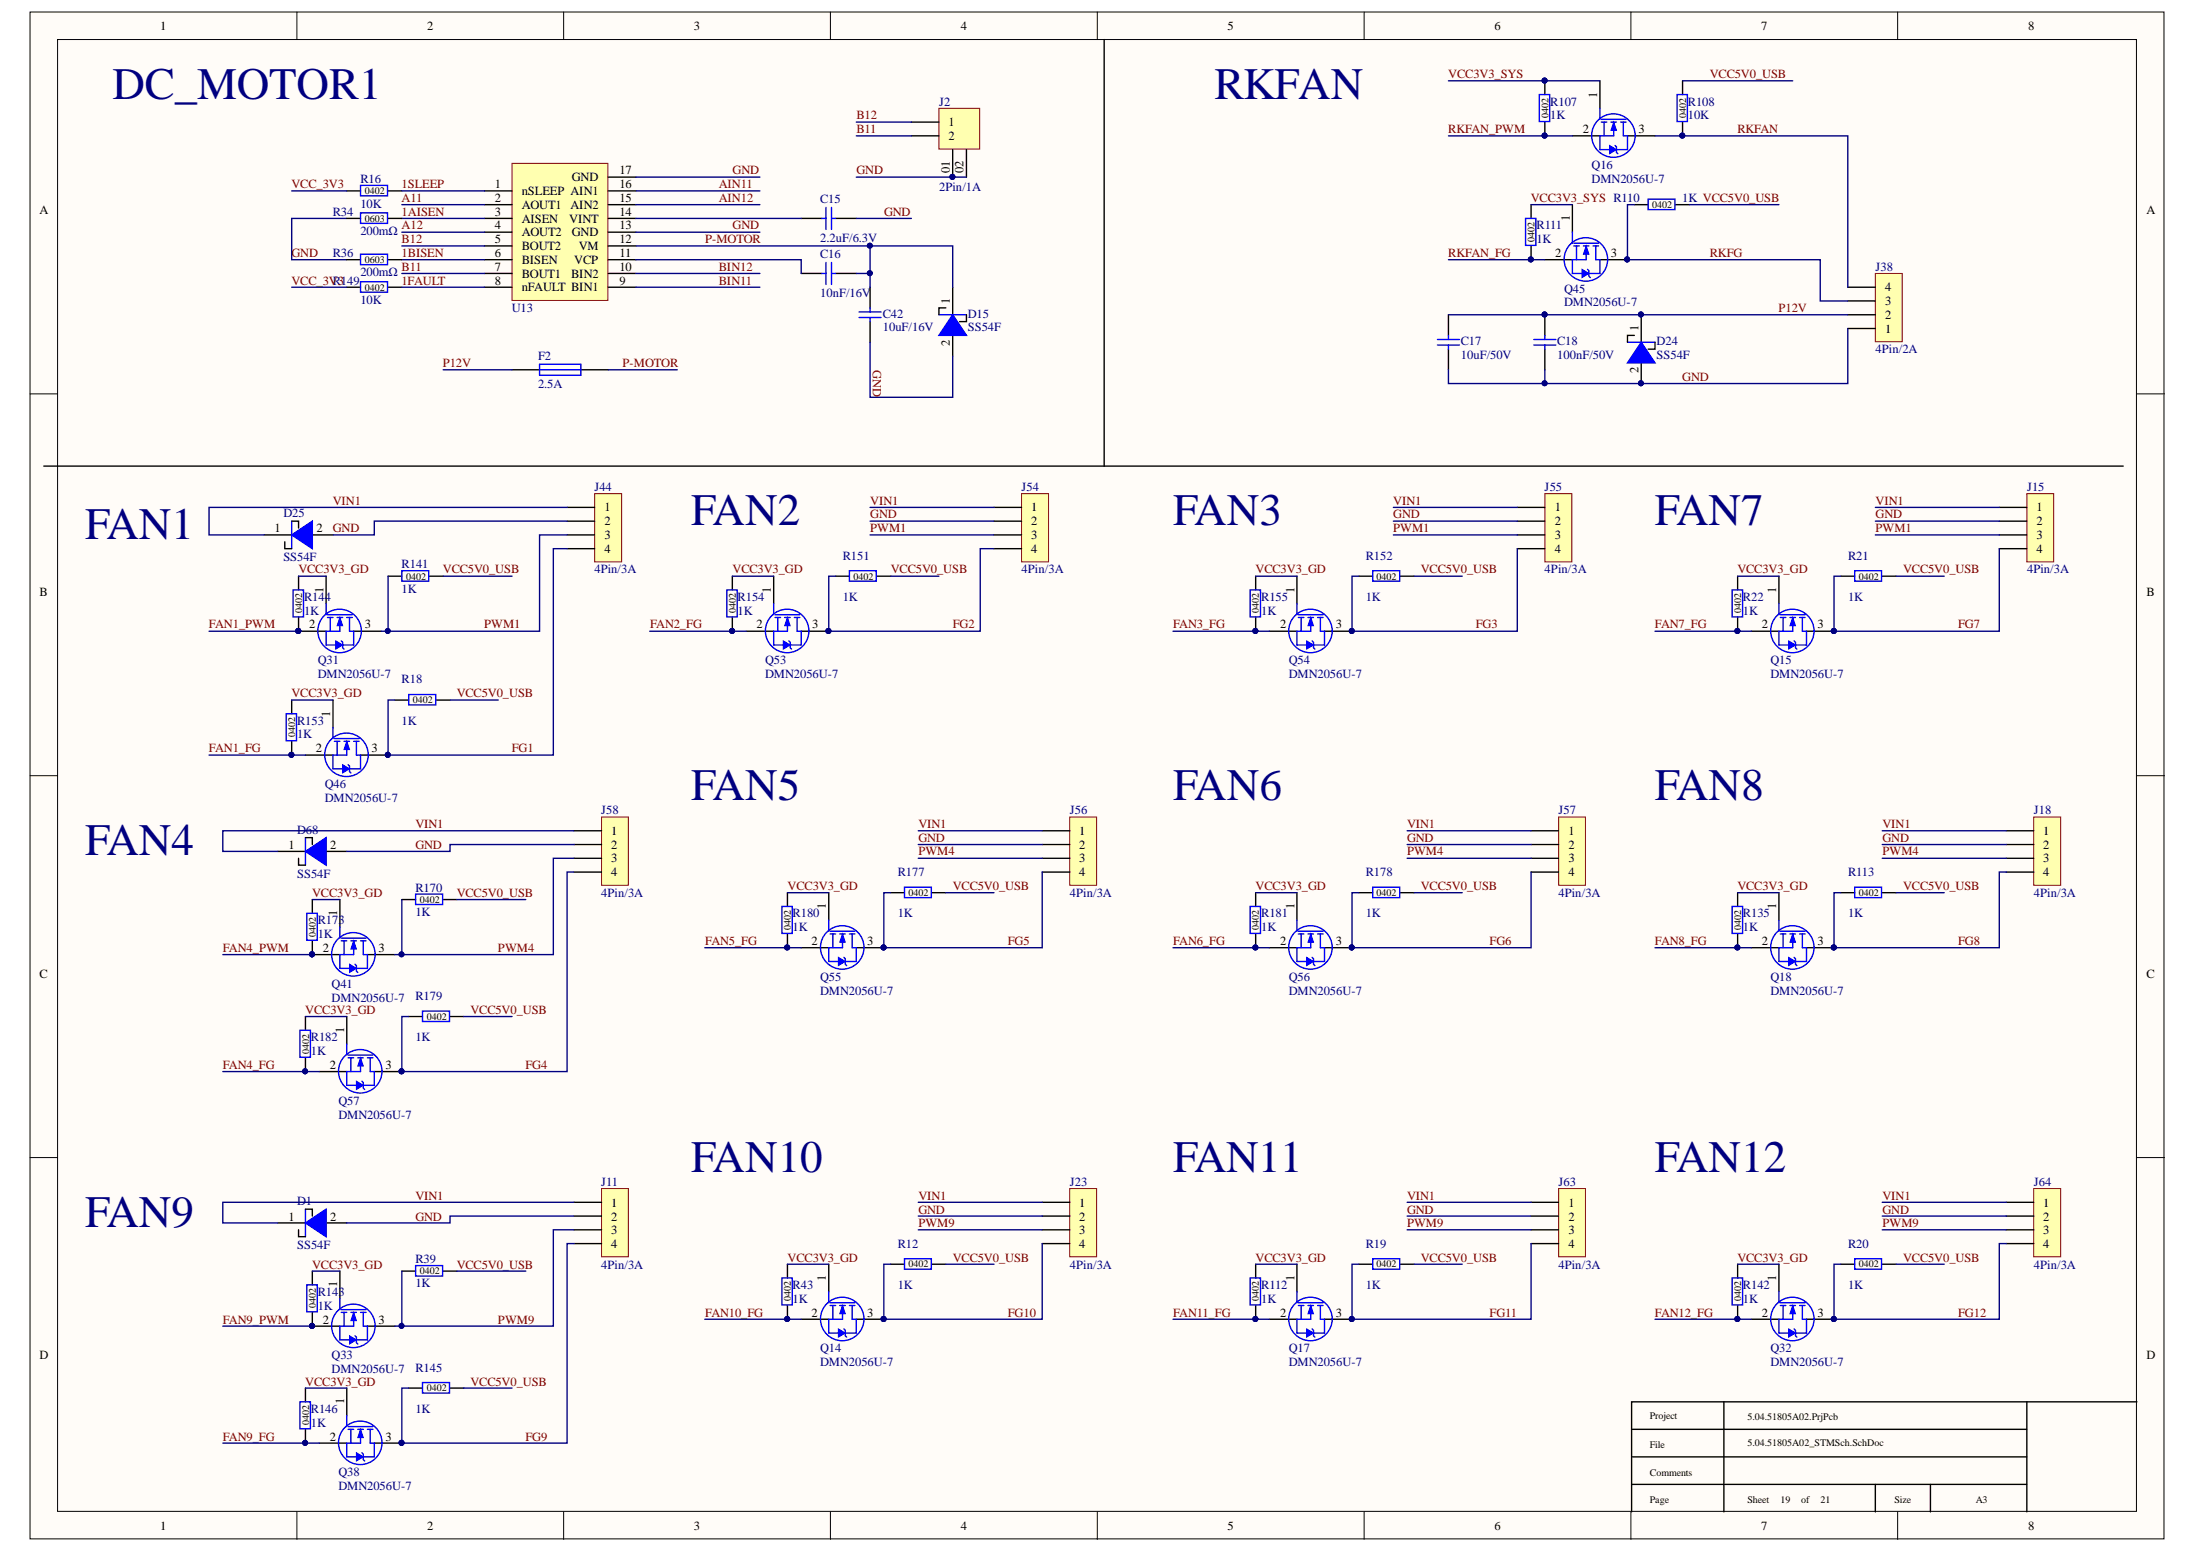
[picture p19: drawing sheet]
<svg xmlns="http://www.w3.org/2000/svg" width="297mm" height="210mm" viewBox="0 0 297 210" stroke-linecap="round" stroke-linejoin="round" font-family="sans-serif">
<defs><g id="words">
<g font-size="6.1" fill="#000080">
<text x="15.2" y="13.4">DC_MOTOR1</text>
<text x="164.2" y="13.4">RKFAN</text>
<text x="93.5" y="71">FAN2</text>
<text x="158.6" y="71">FAN3</text>
<text x="223.7" y="71">FAN7</text>
<text x="11.5" y="72.9">FAN1</text>
<text x="93.5" y="108.2">FAN5</text>
<text x="158.6" y="108.2">FAN6</text>
<text x="223.7" y="108.2">FAN8</text>
<text x="11.5" y="115.6">FAN4</text>
<text x="93.5" y="158.4">FAN10</text>
<text x="158.6" y="158.4">FAN11</text>
<text x="223.7" y="158.4">FAN12</text>
<text x="11.5" y="165.8">FAN9</text>
</g>
<g font-size="1.7">
<text x="21.7" y="4.1">1</text>
<text x="57.8" y="4.1">2</text>
<text x="93.8" y="4.1">3</text>
<text x="129.9" y="4.1">4</text>
<text x="166" y="4.1">5</text>
<text x="202.1" y="4.1">6</text>
<text x="238.1" y="4.1">7</text>
<text x="274.2" y="4.1">8</text>
<text x="128.2" y="17.1">1</text>
<text x="215.9" y="13.2" transform="rotate(-90 215.9 13.2)">1</text>
<text x="83.7" y="23.6">17</text>
<text x="128.2" y="18.9">2</text>
<text x="128.4" y="23.4" transform="rotate(-90 128.4 23.4)">01</text>
<text x="130.3" y="23.4" transform="rotate(-90 130.3 23.4)">02</text>
<text x="214" y="18">2</text>
<text x="221.5" y="18">3</text>
<text x="5.3" y="28.9">A</text>
<text x="66.9" y="27.3">2</text>
<text x="66.9" y="25.4">1</text>
<text x="66.9" y="29.2">3</text>
<text x="70.5" y="28.2">AOUT1 AIN2</text>
<text x="70.5" y="26.4">nSLEEP AIN1</text>
<text x="77.3" y="24.5">GND</text>
<text x="83.7" y="25.4">16</text>
<text x="83.7" y="27.3">15</text>
<text x="83.7" y="29.2">14</text>
<text x="212.2" y="29.9" transform="rotate(-90 212.2 29.9)">1</text>
<text x="290.2" y="28.9">A</text>
<text x="66.9" y="31">4</text>
<text x="66.9" y="34.7">6</text>
<text x="66.9" y="32.9">5</text>
<text x="70.5" y="31.9">AOUT2</text>
<text x="70.5" y="35.7">BISEN</text>
<text x="70.5" y="30.1">AISEN</text>
<text x="70.5" y="33.8">BOUT2</text>
<text x="77" y="30.1">VINT</text>
<text x="77.3" y="31.9">GND</text>
<text x="77.6" y="35.7">VCP</text>
<text x="78.2" y="33.8">VM</text>
<text x="83.7" y="32.9">12</text>
<text x="83.7" y="34.7">11</text>
<text x="83.7" y="31">13</text>
<text x="210.3" y="34.7">2</text>
<text x="217.8" y="34.7">3</text>
<text x="66.9" y="36.6">7</text>
<text x="66.9" y="38.5">8</text>
<text x="70.5" y="37.5">BOUT1</text>
<text x="70.5" y="39.4">nFAULT BIN1</text>
<text x="77.2" y="37.5">BIN2</text>
<text x="83.7" y="36.6">10</text>
<text x="83.7" y="38.5">9</text>
<text x="128.4" y="41.1" transform="rotate(-90 128.4 41.1)">1</text>
<text x="254.9" y="41.2">3</text>
<text x="254.9" y="39.4">4</text>
<text x="128.4" y="46.7" transform="rotate(-90 128.4 46.7)">2</text>
<text x="221.5" y="44.8" transform="rotate(-90 221.5 44.8)">1</text>
<text x="254.9" y="45">1</text>
<text x="254.9" y="43.1">2</text>
<text x="221.5" y="50.5" transform="rotate(-90 221.5 50.5)">2</text>
<text x="37.1" y="71.9">1</text>
<text x="42.8" y="71.9">2</text>
<text x="81.7" y="69.1">1</text>
<text x="81.7" y="71">2</text>
<text x="139.4" y="69.1">1</text>
<text x="139.4" y="71">2</text>
<text x="210.2" y="69.1">1</text>
<text x="210.2" y="71">2</text>
<text x="275.3" y="69.1">1</text>
<text x="275.3" y="71">2</text>
<text x="81.7" y="72.9">3</text>
<text x="81.7" y="74.7">4</text>
<text x="139.4" y="72.9">3</text>
<text x="139.4" y="74.7">4</text>
<text x="210.2" y="72.9">3</text>
<text x="210.2" y="74.7">4</text>
<text x="275.3" y="72.9">3</text>
<text x="275.3" y="74.7">4</text>
<text x="5.3" y="80.5">B</text>
<text x="43.7" y="80.1" transform="rotate(-90 43.7 80.1)">1</text>
<text x="104.2" y="80.1" transform="rotate(-90 104.2 80.1)">1</text>
<text x="175" y="80.1" transform="rotate(-90 175 80.1)">1</text>
<text x="240.1" y="80.1" transform="rotate(-90 240.1 80.1)">1</text>
<text x="290.2" y="80.5">B</text>
<text x="41.8" y="84.9">2</text>
<text x="49.3" y="84.9">3</text>
<text x="102.3" y="84.9">2</text>
<text x="109.8" y="84.9">3</text>
<text x="173.1" y="84.9">2</text>
<text x="180.6" y="84.9">3</text>
<text x="238.2" y="84.9">2</text>
<text x="245.7" y="84.9">3</text>
<text x="42.7" y="101.7">2</text>
<text x="44.7" y="96.9" transform="rotate(-90 44.7 96.9)">1</text>
<text x="50.2" y="101.7">3</text>
<text x="82.6" y="112.8">1</text>
<text x="145.9" y="112.8">1</text>
<text x="212.1" y="112.8">1</text>
<text x="276.3" y="112.8">1</text>
<text x="39" y="114.7">1</text>
<text x="44.7" y="114.7">2</text>
<text x="82.6" y="114.7">2</text>
<text x="82.6" y="116.5">3</text>
<text x="82.6" y="118.4">4</text>
<text x="145.9" y="114.7">2</text>
<text x="145.9" y="116.5">3</text>
<text x="145.9" y="118.4">4</text>
<text x="212.1" y="114.7">2</text>
<text x="212.1" y="116.5">3</text>
<text x="212.1" y="118.4">4</text>
<text x="276.3" y="114.7">2</text>
<text x="276.3" y="116.5">3</text>
<text x="276.3" y="118.4">4</text>
<text x="45.6" y="123.8" transform="rotate(-90 45.6 123.8)">1</text>
<text x="111.7" y="122.9" transform="rotate(-90 111.7 122.9)">1</text>
<text x="175" y="122.9" transform="rotate(-90 175 122.9)">1</text>
<text x="240.1" y="122.9" transform="rotate(-90 240.1 122.9)">1</text>
<text x="43.6" y="128.6">2</text>
<text x="51.2" y="128.6">3</text>
<text x="109.7" y="127.7">2</text>
<text x="117.2" y="127.7">3</text>
<text x="173.1" y="127.7">2</text>
<text x="180.6" y="127.7">3</text>
<text x="238.2" y="127.7">2</text>
<text x="245.7" y="127.7">3</text>
<text x="5.3" y="132.2">C</text>
<text x="290.2" y="132.2">C</text>
<text x="46.5" y="139.6" transform="rotate(-90 46.5 139.6)">1</text>
<text x="44.6" y="144.4">2</text>
<text x="52.1" y="144.4">3</text>
<text x="39" y="165">1</text>
<text x="44.7" y="165">2</text>
<text x="82.6" y="163.1">1</text>
<text x="82.6" y="165">2</text>
<text x="82.6" y="166.8">3</text>
<text x="145.9" y="163.1">1</text>
<text x="145.9" y="165">2</text>
<text x="145.9" y="166.8">3</text>
<text x="212.1" y="163.1">1</text>
<text x="212.1" y="165">2</text>
<text x="212.1" y="166.8">3</text>
<text x="276.3" y="163.1">1</text>
<text x="276.3" y="165">2</text>
<text x="276.3" y="166.8">3</text>
<text x="82.6" y="168.7">4</text>
<text x="111.7" y="173.1" transform="rotate(-90 111.7 173.1)">1</text>
<text x="145.9" y="168.7">4</text>
<text x="175" y="173.1" transform="rotate(-90 175 173.1)">1</text>
<text x="212.1" y="168.7">4</text>
<text x="240.1" y="173.1" transform="rotate(-90 240.1 173.1)">1</text>
<text x="276.3" y="168.7">4</text>
<text x="43.6" y="178.9">2</text>
<text x="45.6" y="174" transform="rotate(-90 45.6 174)">1</text>
<text x="51.2" y="178.9">3</text>
<text x="109.7" y="178">2</text>
<text x="117.2" y="178">3</text>
<text x="173.1" y="178">2</text>
<text x="180.6" y="178">3</text>
<text x="238.2" y="178">2</text>
<text x="245.7" y="178">3</text>
<text x="5.3" y="183.7">D</text>
<text x="290.2" y="183.7">D</text>
<text x="46.5" y="189.8" transform="rotate(-90 46.5 189.8)">1</text>
<text x="44.6" y="194.7">2</text>
<text x="52.1" y="194.7">3</text>
<text x="21.7" y="206.8">1</text>
<text x="57.8" y="206.8">2</text>
<text x="93.8" y="206.8">3</text>
<text x="129.9" y="206.8">4</text>
<text x="166" y="206.8">5</text>
<text x="202.1" y="206.8">6</text>
<text x="238.1" y="206.8">7</text>
<text x="274.2" y="206.8">8</text>
</g>
<g font-size="1.7" fill="#800000">
<text x="195.8" y="10.6">VCC3V3_SYS</text>
<text x="231.2" y="10.6">VCC5V0_USB</text>
<text x="115.8" y="16.1">B12</text>
<text x="99" y="23.6">GND</text>
<text x="115.8" y="23.6">GND</text>
<text x="115.8" y="18">B11</text>
<text x="195.8" y="18">RKFAN_PWM</text>
<text x="234.9" y="18">RKFAN</text>
<text x="39.4" y="25.4">VCC_3V3</text>
<text x="54.3" y="27.3">A11</text>
<text x="54.3" y="29.2">1AISEN</text>
<text x="54.3" y="25.4">1SLEEP</text>
<text x="97.2" y="25.4">AIN11</text>
<text x="97.2" y="27.3">AIN12</text>
<text x="119.5" y="29.2">GND</text>
<text x="207" y="27.3">VCC3V3_SYS R110</text>
<text x="39.4" y="34.7">GND</text>
<text x="54.3" y="31">A12</text>
<text x="54.3" y="32.9">B12</text>
<text x="54.3" y="34.7">1BISEN</text>
<text x="95.3" y="32.9">P-MOTOR</text>
<text x="99" y="31">GND</text>
<text x="195.8" y="34.7">RKFAN_FG</text>
<text x="231.2" y="34.7">RKFG</text>
<text x="39.4" y="38.5">VCC_3VR3149</text>
<text x="54.3" y="36.6">B11</text>
<text x="54.3" y="38.5">1FAULT</text>
<text x="97.2" y="38.5">BIN11</text>
<text x="97.2" y="36.6">BIN12</text>
<text x="240.5" y="42.2">P12V</text>
<text x="59.9" y="49.6">P12V</text>
<text x="84.2" y="49.6">P-MOTOR</text>
<text x="118" y="49.9" transform="rotate(90 118 49.9)">GND</text>
<text x="227.5" y="51.5">GND</text>
<text x="45" y="71.9">GND</text>
<text x="45" y="68.2">VIN1</text>
<text x="117.7" y="68.2">VIN1</text>
<text x="117.7" y="70.1">GND</text>
<text x="117.7" y="71.9">PWM1</text>
<text x="188.4" y="68.2">VIN1</text>
<text x="188.4" y="70.1">GND</text>
<text x="188.4" y="71.9">PWM1</text>
<text x="253.6" y="68.2">VIN1</text>
<text x="253.6" y="70.1">GND</text>
<text x="253.6" y="71.9">PWM1</text>
<text x="40.3" y="77.5">VCC3V3_GD</text>
<text x="59.9" y="77.5">VCC5V0_USB</text>
<text x="99" y="77.5">VCC3V3_GD</text>
<text x="120.5" y="77.5">VCC5V0_USB</text>
<text x="169.8" y="77.5">VCC3V3_GD</text>
<text x="192.1" y="77.5">VCC5V0_USB</text>
<text x="234.9" y="77.5">VCC3V3_GD</text>
<text x="257.3" y="77.5">VCC5V0_USB</text>
<text x="28.3" y="84.9">FAN1_PWM</text>
<text x="65.5" y="84.9">PWM1</text>
<text x="87.9" y="84.9">FAN2_FG</text>
<text x="128.8" y="84.9">FG2</text>
<text x="158.6" y="84.9">FAN3_FG</text>
<text x="199.5" y="84.9">FG3</text>
<text x="223.7" y="84.9">FAN7_FG</text>
<text x="264.8" y="84.9">FG7</text>
<text x="39.4" y="94.2">VCC3V3_GD</text>
<text x="61.7" y="94.2">VCC5V0_USB</text>
<text x="28.3" y="101.7">FAN1_FG</text>
<text x="69.2" y="101.7">FG1</text>
<text x="56.2" y="111.9">VIN1</text>
<text x="124.2" y="111.9">VIN1</text>
<text x="124.2" y="113.8">GND</text>
<text x="190.2" y="111.9">VIN1</text>
<text x="190.2" y="113.8">GND</text>
<text x="254.5" y="111.9">VIN1</text>
<text x="254.5" y="113.8">GND</text>
<text x="56.2" y="114.7">GND</text>
<text x="124.2" y="115.6">PWM4</text>
<text x="190.2" y="115.6">PWM4</text>
<text x="254.5" y="115.6">PWM4</text>
<text x="42.2" y="121.2">VCC3V3_GD</text>
<text x="61.7" y="121.2">VCC5V0_USB</text>
<text x="106.5" y="120.3">VCC3V3_GD</text>
<text x="128.8" y="120.3">VCC5V0_USB</text>
<text x="169.8" y="120.3">VCC3V3_GD</text>
<text x="192.1" y="120.3">VCC5V0_USB</text>
<text x="234.9" y="120.3">VCC3V3_GD</text>
<text x="257.3" y="120.3">VCC5V0_USB</text>
<text x="30.1" y="128.6">FAN4_PWM</text>
<text x="67.3" y="128.6">PWM4</text>
<text x="95.3" y="127.7">FAN5_FG</text>
<text x="136.3" y="127.7">FG5</text>
<text x="158.6" y="127.7">FAN6_FG</text>
<text x="201.4" y="127.7">FG6</text>
<text x="223.7" y="127.7">FAN8_FG</text>
<text x="264.8" y="127.7">FG8</text>
<text x="41.3" y="137">VCC3V3_GD</text>
<text x="63.6" y="137">VCC5V0_USB</text>
<text x="30.1" y="144.4">FAN4_FG</text>
<text x="71.1" y="144.4">FG4</text>
<text x="56.2" y="162.2">VIN1</text>
<text x="56.2" y="165">GND</text>
<text x="124.2" y="162.2">VIN1</text>
<text x="124.2" y="164">GND</text>
<text x="124.2" y="165.9">PWM9</text>
<text x="190.2" y="162.2">VIN1</text>
<text x="190.2" y="164">GND</text>
<text x="190.2" y="165.9">PWM9</text>
<text x="254.5" y="162.2">VIN1</text>
<text x="254.5" y="164">GND</text>
<text x="254.5" y="165.9">PWM9</text>
<text x="42.2" y="171.5">VCC3V3_GD</text>
<text x="61.7" y="171.5">VCC5V0_USB</text>
<text x="106.5" y="170.5">VCC3V3_GD</text>
<text x="128.8" y="170.5">VCC5V0_USB</text>
<text x="169.8" y="170.5">VCC3V3_GD</text>
<text x="192.1" y="170.5">VCC5V0_USB</text>
<text x="234.9" y="170.5">VCC3V3_GD</text>
<text x="257.3" y="170.5">VCC5V0_USB</text>
<text x="30.1" y="178.9">FAN9_PWM</text>
<text x="67.3" y="178.9">PWM9</text>
<text x="95.3" y="178">FAN10_FG</text>
<text x="136.3" y="178">FG10</text>
<text x="158.6" y="178">FAN11_FG</text>
<text x="201.4" y="178">FG11</text>
<text x="223.7" y="178">FAN12_FG</text>
<text x="264.8" y="178">FG12</text>
<text x="41.3" y="187.3">VCC3V3_GD</text>
<text x="63.6" y="187.3">VCC5V0_USB</text>
<text x="30.1" y="194.7">FAN9_FG</text>
<text x="71.1" y="194.7">FG9</text>
</g>
<g font-size="1.7" fill="#000080">
<text x="127" y="14.3">J2</text>
<text x="209.6" y="14.3">R107</text>
<text x="209.6" y="16.1">1K</text>
<text x="228.2" y="14.3">R108</text>
<text x="228.2" y="16.1">10K</text>
<text x="215.2" y="22.8">Q16</text>
<text x="45" y="29.2">R34</text>
<text x="48.7" y="24.7">R16</text>
<text x="48.7" y="28.1">10K</text>
<text x="110.9" y="27.5">C15</text>
<text x="127" y="25.8">2Pin/1A</text>
<text x="215.2" y="24.7">DMN2056U-7</text>
<text x="227.5" y="27.3">1K VCC5V0_USB</text>
<text x="45" y="34.7">R36</text>
<text x="48.7" y="31.8">200mΩ</text>
<text x="110.9" y="32.7">2.2uF/6.3V</text>
<text x="110.9" y="34.9">C16</text>
<text x="207.7" y="31">R111</text>
<text x="207.7" y="32.9">1K</text>
<text x="48.7" y="41.1">10K</text>
<text x="48.7" y="37.4">200mΩ</text>
<text x="110.9" y="40.1">10nF/16V</text>
<text x="211.5" y="39.6">Q45</text>
<text x="211.5" y="41.4">DMN2056U-7</text>
<text x="253.6" y="36.6">J38</text>
<text x="69.2" y="42.2">U13</text>
<text x="119.4" y="42.9">C42</text>
<text x="119.4" y="44.8">10uF/16V</text>
<text x="130.9" y="42.9">D15</text>
<text x="130.9" y="44.8">SS54F</text>
<text x="197.5" y="46.7">C17</text>
<text x="210.5" y="46.7">C18</text>
<text x="224" y="46.7">D24</text>
<text x="253.6" y="47.8">4Pin/2A</text>
<text x="72.7" y="48.7">F2</text>
<text x="72.7" y="52.4">2.5A</text>
<text x="197.5" y="48.5">10uF/50V</text>
<text x="210.5" y="48.5">100nF/50V</text>
<text x="224" y="48.5">SS54F</text>
<text x="38.3" y="69.9">D25</text>
<text x="80.4" y="66.3">J44</text>
<text x="138.1" y="66.3">J54</text>
<text x="208.8" y="66.3">J55</text>
<text x="274.1" y="66.3">J15</text>
<text x="38.3" y="75.8">SS54F</text>
<text x="54.3" y="76.7">R141</text>
<text x="80.4" y="77.5">4Pin/3A</text>
<text x="113.9" y="75.6">R151</text>
<text x="138.1" y="77.5">4Pin/3A</text>
<text x="184.7" y="75.6">R152</text>
<text x="208.8" y="77.5">4Pin/3A</text>
<text x="249.9" y="75.6">R21</text>
<text x="274.1" y="77.5">4Pin/3A</text>
<text x="41.1" y="81.2">R144</text>
<text x="41.1" y="83.1">1K</text>
<text x="54.3" y="80.1">1K</text>
<text x="99.7" y="81.2">R154</text>
<text x="99.7" y="83.1">1K</text>
<text x="113.9" y="81.2">1K</text>
<text x="170.5" y="81.2">R155</text>
<text x="170.5" y="83.1">1K</text>
<text x="184.7" y="81.2">1K</text>
<text x="235.7" y="81.2">R22</text>
<text x="235.7" y="83.1">1K</text>
<text x="249.9" y="81.2">1K</text>
<text x="43" y="89.8">Q31</text>
<text x="103.4" y="89.8">Q53</text>
<text x="174.2" y="89.8">Q54</text>
<text x="239.4" y="89.8">Q15</text>
<text x="43" y="91.6">DMN2056U-7</text>
<text x="54.3" y="92.4">R18</text>
<text x="103.4" y="91.6">DMN2056U-7</text>
<text x="174.2" y="91.6">DMN2056U-7</text>
<text x="239.4" y="91.6">DMN2056U-7</text>
<text x="40.2" y="98">R153</text>
<text x="40.2" y="99.8">1K</text>
<text x="54.3" y="98">1K</text>
<text x="43.9" y="106.6">Q46</text>
<text x="40.2" y="112.7">D68</text>
<text x="43.9" y="108.4">DMN2056U-7</text>
<text x="81.3" y="110">J58</text>
<text x="144.6" y="110">J56</text>
<text x="210.7" y="110">J57</text>
<text x="275" y="110">J18</text>
<text x="40.2" y="118.7">SS54F</text>
<text x="121.4" y="118.4">R177</text>
<text x="184.7" y="118.4">R178</text>
<text x="249.9" y="118.4">R113</text>
<text x="43" y="124.9">R173</text>
<text x="56.2" y="120.5">R170</text>
<text x="56.2" y="123.8">1K</text>
<text x="81.3" y="121.2">4Pin/3A</text>
<text x="107.2" y="124">R180</text>
<text x="107.2" y="125.8">1K</text>
<text x="121.4" y="124">1K</text>
<text x="144.6" y="121.2">4Pin/3A</text>
<text x="170.5" y="124">R181</text>
<text x="170.5" y="125.8">1K</text>
<text x="184.7" y="124">1K</text>
<text x="210.7" y="121.2">4Pin/3A</text>
<text x="235.7" y="124">R135</text>
<text x="235.7" y="125.8">1K</text>
<text x="249.9" y="124">1K</text>
<text x="275" y="121.2">4Pin/3A</text>
<text x="43" y="126.8">1K</text>
<text x="44.8" y="133.5">Q41</text>
<text x="44.8" y="135.4">DMN2056U-7</text>
<text x="56.2" y="135.1">R179</text>
<text x="110.9" y="132.6">Q55</text>
<text x="110.9" y="134.5">DMN2056U-7</text>
<text x="174.2" y="132.6">Q56</text>
<text x="174.2" y="134.5">DMN2056U-7</text>
<text x="239.4" y="132.6">Q18</text>
<text x="239.4" y="134.5">DMN2056U-7</text>
<text x="42" y="140.7">R182</text>
<text x="42" y="142.6">1K</text>
<text x="56.2" y="140.7">1K</text>
<text x="45.8" y="149.3">Q57</text>
<text x="45.8" y="151.2">DMN2056U-7</text>
<text x="81.3" y="160.3">J11</text>
<text x="144.6" y="160.3">J23</text>
<text x="210.7" y="160.3">J63</text>
<text x="275" y="160.3">J64</text>
<text x="40.2" y="162.9">D1</text>
<text x="40.2" y="168.9">SS54F</text>
<text x="56.2" y="170.7">R39</text>
<text x="81.3" y="171.5">4Pin/3A</text>
<text x="121.4" y="168.7">R12</text>
<text x="144.6" y="171.5">4Pin/3A</text>
<text x="184.7" y="168.7">R19</text>
<text x="210.7" y="171.5">4Pin/3A</text>
<text x="249.9" y="168.7">R20</text>
<text x="275" y="171.5">4Pin/3A</text>
<text x="43" y="175.2">R143</text>
<text x="43" y="177.1">1K</text>
<text x="56.2" y="174">1K</text>
<text x="107.2" y="174.3">R43</text>
<text x="107.2" y="176.1">1K</text>
<text x="121.4" y="174.3">1K</text>
<text x="170.5" y="174.3">R112</text>
<text x="170.5" y="176.1">1K</text>
<text x="184.7" y="174.3">1K</text>
<text x="235.7" y="174.3">R142</text>
<text x="235.7" y="176.1">1K</text>
<text x="249.9" y="174.3">1K</text>
<text x="44.8" y="183.7">Q33</text>
<text x="44.8" y="185.6">DMN2056U-7</text>
<text x="56.2" y="185.4">R145</text>
<text x="110.9" y="182.8">Q14</text>
<text x="110.9" y="184.7">DMN2056U-7</text>
<text x="174.2" y="182.8">Q17</text>
<text x="174.2" y="184.7">DMN2056U-7</text>
<text x="239.4" y="182.8">Q32</text>
<text x="239.4" y="184.7">DMN2056U-7</text>
<text x="42" y="191">R146</text>
<text x="56.2" y="191">1K</text>
<text x="42" y="192.9">1K</text>
<text x="45.8" y="199.5">Q38</text>
<text x="45.8" y="201.4">DMN2056U-7</text>
</g>
<g font-size="1.4">
<text x="209.3" y="16" transform="rotate(-90 209.3 16)">0402</text>
<text x="228" y="16" transform="rotate(-90 228 16)">0402</text>
<text x="49.3" y="26.3">0402</text>
<text x="223.4" y="28.1">0402</text>
<text x="49.3" y="30">0603</text>
<text x="49.3" y="35.6">0603</text>
<text x="207.5" y="32.7" transform="rotate(-90 207.5 32.7)">0402</text>
<text x="49.3" y="39.3">0402</text>
<text x="40.9" y="82.9" transform="rotate(-90 40.9 82.9)">0402</text>
<text x="54.9" y="78.3">0402</text>
<text x="99.5" y="82.9" transform="rotate(-90 99.5 82.9)">0402</text>
<text x="115.4" y="78.3">0402</text>
<text x="170.2" y="82.9" transform="rotate(-90 170.2 82.9)">0402</text>
<text x="186.1" y="78.3">0402</text>
<text x="235.4" y="82.9" transform="rotate(-90 235.4 82.9)">0402</text>
<text x="251.3" y="78.3">0402</text>
<text x="55.8" y="95.1">0402</text>
<text x="39.9" y="99.6" transform="rotate(-90 39.9 99.6)">0402</text>
<text x="56.8" y="122">0402</text>
<text x="106.9" y="125.7" transform="rotate(-90 106.9 125.7)">0402</text>
<text x="122.8" y="121.1">0402</text>
<text x="170.2" y="125.7" transform="rotate(-90 170.2 125.7)">0402</text>
<text x="186.1" y="121.1">0402</text>
<text x="235.4" y="125.7" transform="rotate(-90 235.4 125.7)">0402</text>
<text x="251.3" y="121.1">0402</text>
<text x="42.7" y="126.6" transform="rotate(-90 42.7 126.6)">0402</text>
<text x="57.7" y="137.8">0402</text>
<text x="41.8" y="142.4" transform="rotate(-90 41.8 142.4)">0402</text>
<text x="56.8" y="172.2">0402</text>
<text x="122.8" y="171.3">0402</text>
<text x="186.1" y="171.3">0402</text>
<text x="251.3" y="171.3">0402</text>
<text x="42.7" y="176.8" transform="rotate(-90 42.7 176.8)">0402</text>
<text x="106.9" y="175.9" transform="rotate(-90 106.9 175.9)">0402</text>
<text x="170.2" y="175.9" transform="rotate(-90 170.2 175.9)">0402</text>
<text x="235.4" y="175.9" transform="rotate(-90 235.4 175.9)">0402</text>
<text x="57.7" y="188">0402</text>
<text x="223.1" y="191.8">Project</text>
<text x="236.2" y="191.9">5.04.51805A02.PrjPcb</text>
<text x="41.8" y="192.6" transform="rotate(-90 41.8 192.6)">0402</text>
<text x="223.1" y="195.7">File</text>
<text x="236.2" y="195.5">5.04.51805A02_STMSch.SchDoc</text>
<text x="223.1" y="203.2">Page</text>
<text x="223.1" y="199.4">Comments</text>
<text x="236.2" y="203.2">Sheet</text>
<text x="240.7" y="203.2">19</text>
<text x="243.5" y="203.2">of</text>
<text x="246.1" y="203.2">21</text>
<text x="256.1" y="203.2">Size</text>
<text x="267.1" y="203.2">A3</text>
</g>
</g></defs>
<g fill="#fffcf8" stroke="#000" stroke-width=".14">
<path d="M4.1 1.6h288.5v206.4h-288.5z"/>
<path d="M7.8 5.3h281.1v199h-281.1z"/>
</g>
<g fill="none" stroke="#000" stroke-width=".14">
<path d="M40.1 1.6v3.7M76.2 1.6v3.7M112.3 1.6v3.7M148.4 1.6v3.7M184.4 1.6v3.7M220.5 1.6v3.7M256.6 1.6v3.7M4.1 53.2h3.7M288.9 53.2h3.8M4.1 104.8h3.7M288.9 104.8h3.8M4.1 156.5h3.7"/>
<path d="M288.9 156.5h3.8M40.1 204.3v3.8M76.2 204.3v3.8M112.3 204.3v3.8M148.4 204.3v3.8M184.4 204.3v3.8M220.5 204.3v3.8M256.6 204.3v3.8"/>
</g>
<path d="M220.6 196.9h53.4M220.6 193.2h53.4M233.1 189.5v14.8M274 189.5v14.8M288.9 189.5h-68.3v14.8M220.6 200.6h53.4M253.6 200.6v3.7M261 200.6v3.7" fill="none" stroke="#000" stroke-width=".19"/>
<path d="M253.6 37h3.6v9.2h-3.6z" fill="#ffffb0" stroke="#800000" stroke-width=".14"/>
<path d="M212.6 18.4h3.7M216.3 10.9v3.7M220 18.4h3.8M249.8 38.8h3.8M249.8 44.4h3.8M249.8 42.5h3.8M249.8 40.7h3.8" fill="none" stroke="#000" stroke-width=".19"/>
<path d="M216.3 14.6v1.5M216.5 16.1h3.4M216.5 16.5h.7M216.9 16.5v1.9M217.8 16.5h.7M218.2 16.5v1.9h-1.9M219.1 16.5h.8M219.5 16.5v1.9" fill="none" stroke="#00f" stroke-width=".19"/>
<path d="M218.2 16.5l.3 1.1h-.7z" fill="#00f"/>
<path d="M218.2 16.5l.3 1.1h-.7z" fill="none" stroke="#00f" stroke-width=".14"/>
<path d="M216.3 18.4v1.8h1.3M219.5 18.4h.5v1.8h-1.5" fill="none" stroke="#00f" stroke-width=".19"/>
<path d="M217.6 19.7l.9 .5-.9 .6z" fill="#00f"/>
<path d="M217.6 19.7l.9 .5-.9 .6z" fill="none" stroke="#00f" stroke-width=".14"/>
<g fill="none" stroke="#00f" stroke-width=".19">
<path d="M218.4 19.7l.1 .2v.7l.2 .2M226.7 12.8h1.4v3.6h-1.4zM194.3 45.9h3M194.3 46.6h3M195.8 45.3v.6M195.8 46.6v.6M207.4 45.9h3M207.4 46.6h3M208.9 45.3v.6M208.9 46.6v.6"/>
<circle cx="218.1" cy="18.3" r="2.94"/>
</g>
<path d="M227.5 10.9v1.9M227.5 16.5v1.9M195.8 42.5v2.8M195.8 47.2v2.8M208.9 42.5v2.8M208.9 47.2v2.8" fill="none" stroke="#000" stroke-width=".19"/>
<g fill="#000080" stroke="#000080" stroke-width=".14">
<circle cx="227.4" cy="18.3" r=".34"/>
<circle cx="208.8" cy="42.5" r=".34"/>
</g>
<path d="M81.3 110.4h3.7v9.3h-3.7z" fill="#ffffb0" stroke="#800000" stroke-width=".14"/>
<path d="M44.1 77.9v3.7M40.4 85.3h3.7M47.8 85.3h3.7M77.6 112.3h3.7M77.6 114.1h3.7M77.6 116h3.7M77.6 117.9h3.7" fill="none" stroke="#000" stroke-width=".19"/>
<circle cx="40.3" cy="85.3" r=".33" fill="#000080" stroke="#000080" stroke-width=".14"/>
<path d="M44.1 81.6v1.5M44.3 83.1h3.3M44.3 83.5h.7M44.6 83.5v1.8M45.6 83.5h.7M46 83.5v1.8h-1.9M46.9 83.5h.7M47.3 83.5v1.8" fill="none" stroke="#00f" stroke-width=".19"/>
<path d="M46 83.5l.3 1.1h-.7z" fill="#00f"/>
<path d="M46 83.5l.3 1.1h-.7z" fill="none" stroke="#00f" stroke-width=".14"/>
<path d="M44.1 85.3v1.9h1.3M47.3 85.3h.5v1.9h-1.5" fill="none" stroke="#00f" stroke-width=".19"/>
<path d="M45.4 86.6l.9 .6-.9 .5z" fill="#00f"/>
<path d="M45.4 86.6l.9 .6-.9 .5z" fill="none" stroke="#00f" stroke-width=".14"/>
<g fill="none" stroke="#00f" stroke-width=".19">
<path d="M46.1 86.6l.2 .2v.7l.2 .2M122.3 119.9h3.6v1.4h-3.6z"/>
<circle cx="45.9" cy="85.3" r="2.94"/>
</g>
<circle cx="40.3" cy="85.3" r=".33" fill="#000080" stroke="#000080" stroke-width=".14"/>
<path d="M149.3 5.3v57.7M5.9 63h281.2M35.7 72.3h3.7M41.3 72.3h3.7M120.4 120.7h1.9M126 120.7h1.9" fill="none" stroke="#000" stroke-width=".19"/>
<path d="M39.4 72.3l2.8-1.9v3.8z" fill="#00f"/>
<path d="M39.4 72.3l2.8-1.9v3.8zM39.4 70.4v3.8" fill="none" stroke="#00f" stroke-width=".19"/>
<path d="M38.5 73.2v1h.9M39.4 70.4h1v1M37.6 115.1h3.7M43.2 115.1h3.7" fill="none" stroke="#000" stroke-width=".19"/>
<path d="M41.3 115.1l2.8-1.9v3.7z" fill="#00f"/>
<path d="M41.3 115.1l2.8-1.9v3.7zM41.3 113.2v3.7" fill="none" stroke="#00f" stroke-width=".19"/>
<path d="M221.9 42.5v3.8M221.9 48.1v3.7M40.4 116v.9h.9M41.3 113.2h.9v.9" fill="none" stroke="#000" stroke-width=".19"/>
<g fill="#000080" stroke="#000080" stroke-width=".14">
<circle cx="221.8" cy="51.8" r=".33"/>
<circle cx="221.8" cy="42.5" r=".33"/>
</g>
<path d="M221.9 46.3l1.9 2.8h-3.8z" fill="#00f"/>
<path d="M220 46.3h3.8M221.9 46.3l1.9 2.8h-3.8zM105.7 122.5h1.4v3.7h-1.4zM112 124.4v1.5M112.2 125.9h3.4M112.2 126.2h.8M112.6 126.2v1.9M113.5 126.2h.8M113.9 126.2v1.9h-1.9M114.8 126.2h.8M115.2 126.2v1.9" fill="none" stroke="#00f" stroke-width=".19"/>
<path d="M221 45.3h-1v1M223.8 46.3v.9h-1M106.5 120.7v1.8M106.5 126.2v1.9M108.3 128.1h3.7M112 120.7v3.7M115.8 128.1h3.7" fill="none" stroke="#000" stroke-width=".19"/>
<g fill="#000080" stroke="#000080" stroke-width=".14">
<circle cx="221.8" cy="51.8" r=".33"/>
<circle cx="221.8" cy="42.5" r=".33"/>
<circle cx="106.4" cy="128.1" r=".33"/>
<circle cx="119.5" cy="128.1" r=".33"/>
</g>
<path d="M113.9 126.2l.4 1.2h-.8z" fill="#00f"/>
<path d="M113.9 126.2l.4 1.2h-.8z" fill="none" stroke="#00f" stroke-width=".14"/>
<path d="M112 128.1v1.9h1.4M115.2 128.1h.6v1.9h-1.5" fill="none" stroke="#00f" stroke-width=".19"/>
<path d="M113.4 129.4l.9 .6-.9 .5z" fill="#00f"/>
<path d="M113.4 129.4l.9 .6-.9 .5z" fill="none" stroke="#00f" stroke-width=".14"/>
<g fill="none" stroke="#00f" stroke-width=".19">
<path d="M40.6 139.3h1.4v3.6h-1.4zM57.1 136.7h3.7v1.4h-3.7zM114.1 129.4l.2 .2v.7l.2 .2M46.9 141.1v1.5M47.1 142.6h3.3M47.1 143h.7M47.4 143v1.8M48.4 143h.7M48.7 143v1.8h-1.8M49.7 143h.7M50 143v1.8"/>
<circle cx="113.9" cy="128.1" r="2.94"/>
</g>
<g fill="#000080" stroke="#000080" stroke-width=".14">
<circle cx="119.5" cy="128.1" r=".33"/>
<circle cx="41.2" cy="144.8" r=".33"/>
<circle cx="54.3" cy="144.8" r=".33"/>
</g>
<path d="M41.3 137.4v1.9M46.9 137.4v3.7M55.3 137.4h1.8M60.8 137.4h1.9M41.3 143v1.8M43.2 144.8h3.7M50.6 144.8h3.7" fill="none" stroke="#000" stroke-width=".19"/>
<path d="M48.7 143l.4 1.1h-.7z" fill="#00f"/>
<path d="M48.7 143l.4 1.1h-.7z" fill="none" stroke="#00f" stroke-width=".14"/>
<path d="M46.9 144.8v1.9h1.3M50 144.8h.6v1.9h-1.5" fill="none" stroke="#00f" stroke-width=".19"/>
<path d="M48.2 146.1l.9 .6-.9 .6z" fill="#00f"/>
<path d="M48.2 146.1l.9 .6-.9 .6z" fill="none" stroke="#00f" stroke-width=".14"/>
<g fill="none" stroke="#00f" stroke-width=".19">
<path d="M38.7 96.5h1.4v3.6h-1.4zM45 98.3v1.5M45.2 99.8h3.4M55.3 93.9h3.6v1.4h-3.6zM45.2 100.2h.8M45.6 100.2v1.9M46.5 100.2h.8M46.9 100.2v1.9h-1.9M47.8 100.2h.8M48.2 100.2v1.9M48.9 146.1l.2 .2v.8l.2 .2"/>
<circle cx="48.7" cy="144.8" r="2.94"/>
</g>
<g fill="#000080" stroke="#000080" stroke-width=".14">
<circle cx="54.3" cy="144.8" r=".33"/>
<circle cx="39.4" cy="102" r=".33"/>
<circle cx="52.4" cy="102" r=".33"/>
</g>
<path d="M39.4 94.6v1.9M45 94.6v3.7M53.4 94.6h1.9M59 94.6h1.8M39.4 100.2v1.9M41.3 102.1h3.7M48.7 102.1h3.8" fill="none" stroke="#000" stroke-width=".19"/>
<path d="M46.9 100.2l.4 1.1h-.8z" fill="#00f"/>
<path d="M46.9 100.2l.4 1.1h-.8z" fill="none" stroke="#00f" stroke-width=".14"/>
<path d="M45 102.1v1.8h1.3M48.2 102.1h.5v1.8h-1.4" fill="none" stroke="#00f" stroke-width=".19"/>
<path d="M46.3 103.4l1 .5-1 .6z" fill="#00f"/>
<path d="M46.3 103.4l1 .5-1 .6z" fill="none" stroke="#00f" stroke-width=".14"/>
<g fill="none" stroke="#00f" stroke-width=".19">
<path d="M98.3 79.7h1.4v3.7h-1.4zM114.8 77.1h3.7v1.4h-3.7zM104.6 81.6v1.5M104.8 83.1h3.3M104.8 83.5h.7M105.2 83.5v1.8M106.1 83.5h.7M106.5 83.5v1.8h-1.9M107.4 83.5h.7M107.8 83.5v1.8M47.1 103.4l.2 .1v.8l.1 .2"/>
<circle cx="46.8" cy="102" r="2.94"/>
</g>
<g fill="#000080" stroke="#000080" stroke-width=".14">
<circle cx="52.4" cy="102" r=".33"/>
<circle cx="99" cy="85.3" r=".34"/>
<circle cx="112" cy="85.3" r=".33"/>
</g>
<path d="M99 77.9v1.8M104.6 77.9v3.7M113 77.9h1.8M118.6 77.9h1.8M99 83.5v1.8M100.9 85.3h3.7M108.3 85.3h3.7" fill="none" stroke="#000" stroke-width=".19"/>
<path d="M106.5 83.5l.3 1.1h-.7z" fill="#00f"/>
<path d="M106.5 83.5l.3 1.1h-.7z" fill="none" stroke="#00f" stroke-width=".14"/>
<path d="M104.6 85.3v1.9h1.3M107.8 85.3h.5v1.9h-1.5" fill="none" stroke="#00f" stroke-width=".19"/>
<path d="M105.9 86.6l.9 .6-.9 .5z" fill="#00f"/>
<path d="M105.9 86.6l.9 .6-.9 .5z" fill="none" stroke="#00f" stroke-width=".14"/>
<g fill="none" stroke="#00f" stroke-width=".19">
<path d="M169 79.7h1.4v3.7h-1.4zM185.6 77.1h3.6v1.4h-3.6zM106.6 86.6l.2 .2v.7l.2 .2M175.4 81.6v1.5M175.5 83.1h3.4M175.5 83.5h.8M175.9 83.5v1.8M176.8 83.5h.8M177.2 83.5v1.8h-1.8M178.1 83.5h.8M178.5 83.5v1.8"/>
<circle cx="106.4" cy="85.3" r="2.94"/>
</g>
<g fill="#000080" stroke="#000080" stroke-width=".14">
<circle cx="112" cy="85.3" r=".33"/>
<circle cx="169.7" cy="85.3" r=".34"/>
<circle cx="182.7" cy="85.3" r=".33"/>
</g>
<path d="M169.8 77.9v1.8M175.4 77.9v3.7M183.7 77.9h1.9M189.3 77.9h1.9M169.8 83.5v1.8M171.6 85.3h3.8M179.1 85.3h3.7" fill="none" stroke="#000" stroke-width=".19"/>
<path d="M177.2 83.5l.4 1.1h-.8z" fill="#00f"/>
<path d="M177.2 83.5l.4 1.1h-.8z" fill="none" stroke="#00f" stroke-width=".14"/>
<path d="M175.4 85.3v1.9h1.3M178.5 85.3h.6v1.9h-1.5" fill="none" stroke="#00f" stroke-width=".19"/>
<path d="M176.7 86.6l.9 .6-.9 .5z" fill="#00f"/>
<path d="M176.7 86.6l.9 .6-.9 .5z" fill="none" stroke="#00f" stroke-width=".14"/>
<g fill="none" stroke="#00f" stroke-width=".19">
<path d="M177.4 86.6l.2 .2v.7l.2 .2M185.6 119.9h3.6v1.4h-3.6zM169 122.5h1.4v3.7h-1.4zM175.4 124.4v1.5M175.5 125.9h3.4M175.5 126.2h.8M175.9 126.2v1.9M176.8 126.2h.8M177.2 126.2v1.9h-1.8M178.1 126.2h.8M178.5 126.2v1.9"/>
<circle cx="177.2" cy="85.3" r="2.94"/>
</g>
<g fill="#000080" stroke="#000080" stroke-width=".14">
<circle cx="182.7" cy="85.3" r=".33"/>
<circle cx="169.7" cy="128.1" r=".34"/>
<circle cx="182.7" cy="128.1" r=".33"/>
</g>
<path d="M169.8 120.7v1.8M169.8 126.2v1.9M171.6 128.1h3.8M175.4 120.7v3.7M179.1 128.1h3.7M183.7 120.7h1.9M189.3 120.7h1.9" fill="none" stroke="#000" stroke-width=".19"/>
<path d="M177.2 126.2l.4 1.2h-.8z" fill="#00f"/>
<path d="M177.2 126.2l.4 1.2h-.8z" fill="none" stroke="#00f" stroke-width=".14"/>
<path d="M175.4 128.1v1.9h1.3M178.5 128.1h.6v1.9h-1.5" fill="none" stroke="#00f" stroke-width=".19"/>
<path d="M176.7 129.4l.9 .6-.9 .5z" fill="#00f"/>
<path d="M176.7 129.4l.9 .6-.9 .5z" fill="none" stroke="#00f" stroke-width=".14"/>
<g fill="none" stroke="#00f" stroke-width=".19">
<path d="M206.3 29.5h1.4v3.7h-1.4zM212.6 31.4v1.5M212.8 32.9h3.3M212.8 33.2h.7M213.1 33.2v1.9M214.1 33.2h.7M214.5 33.2v1.9h-1.9M215.4 33.2h.7M215.8 33.2v1.9M222.8 26.9h3.7v1.4h-3.7zM177.4 129.4l.2 .2v.7l.2 .2"/>
<circle cx="177.2" cy="128.1" r="2.94"/>
</g>
<g fill="#000080" stroke="#000080" stroke-width=".14">
<circle cx="182.7" cy="128.1" r=".33"/>
<circle cx="207" cy="35.1" r=".33"/>
<circle cx="220" cy="35.1" r=".33"/>
</g>
<path d="M207 27.7v1.8M207 33.2v1.9M208.9 35.1h3.7M212.6 27.7v3.7M216.3 35.1h3.7M221 27.7h1.8M226.6 27.7h1.8" fill="none" stroke="#000" stroke-width=".19"/>
<path d="M214.5 33.2l.3 1.2h-.7z" fill="#00f"/>
<path d="M214.5 33.2l.3 1.2h-.7z" fill="none" stroke="#00f" stroke-width=".14"/>
<path d="M212.6 35.1v1.9h1.3M215.8 35.1h.5v1.9h-1.5" fill="none" stroke="#00f" stroke-width=".19"/>
<path d="M213.9 36.4l.9 .6-.9 .5z" fill="#00f"/>
<path d="M213.9 36.4l.9 .6-.9 .5z" fill="none" stroke="#00f" stroke-width=".14"/>
<g fill="none" stroke="#00f" stroke-width=".19">
<path d="M208.1 12.8h1.4v3.6h-1.4zM214.6 36.4l.2 .2v.7l.2 .2M234.2 79.7h1.4v3.7h-1.4zM250.8 77.1h3.6v1.4h-3.6zM240.5 81.6v1.5M240.7 83.1h3.4M240.7 83.5h.7M241.1 83.5v1.8M242 83.5h.8M242.4 83.5v1.8h-1.9M243.3 83.5h.8M243.7 83.5v1.8"/>
<circle cx="214.4" cy="35.1" r="2.94"/>
</g>
<g fill="#000080" stroke="#000080" stroke-width=".14">
<circle cx="220" cy="35.1" r=".33"/>
<circle cx="208.8" cy="10.9" r=".33"/>
<circle cx="208.8" cy="18.3" r=".34"/>
<circle cx="234.9" cy="85.3" r=".33"/>
<circle cx="247.9" cy="85.3" r=".33"/>
</g>
<path d="M208.9 10.9v1.9M208.9 16.5v1.9M234.9 77.9v1.8M240.5 77.9v3.7M248.9 77.9h1.9M254.5 77.9h1.8M234.9 83.5v1.8M236.8 85.3h3.7M244.2 85.3h3.8" fill="none" stroke="#000" stroke-width=".19"/>
<path d="M242.4 83.5l.4 1.1h-.8z" fill="#00f"/>
<path d="M242.4 83.5l.4 1.1h-.8z" fill="none" stroke="#00f" stroke-width=".14"/>
<path d="M240.5 85.3v1.9h1.3M243.7 85.3h.5v1.9h-1.4" fill="none" stroke="#00f" stroke-width=".19"/>
<path d="M241.8 86.6l1 .6-1 .5z" fill="#00f"/>
<path d="M241.8 86.6l1 .6-1 .5z" fill="none" stroke="#00f" stroke-width=".14"/>
<g fill="none" stroke="#00f" stroke-width=".19">
<path d="M242.6 86.6l.2 .2v.7l.1 .2M250.8 119.9h3.6v1.4h-3.6zM234.2 122.5h1.4v3.7h-1.4zM240.5 124.4v1.5M240.7 125.9h3.4M240.7 126.2h.7M241.1 126.2v1.9M242 126.2h.8M242.4 126.2v1.9h-1.9M243.3 126.2h.8M243.7 126.2v1.9"/>
<circle cx="242.3" cy="85.3" r="2.94"/>
</g>
<g fill="#000080" stroke="#000080" stroke-width=".14">
<circle cx="247.9" cy="85.3" r=".33"/>
<circle cx="234.9" cy="128.1" r=".33"/>
<circle cx="247.9" cy="128.1" r=".33"/>
</g>
<path d="M234.9 120.7v1.8M234.9 126.2v1.9M236.8 128.1h3.7M240.5 120.7v3.7M244.2 128.1h3.8M248.9 120.7h1.9M254.5 120.7h1.8" fill="none" stroke="#000" stroke-width=".19"/>
<path d="M242.4 126.2l.4 1.2h-.8z" fill="#00f"/>
<path d="M242.4 126.2l.4 1.2h-.8z" fill="none" stroke="#00f" stroke-width=".14"/>
<path d="M240.5 128.1v1.9h1.3M243.7 128.1h.5v1.9h-1.4" fill="none" stroke="#00f" stroke-width=".19"/>
<path d="M241.8 129.4l1 .6-1 .5z" fill="#00f"/>
<path d="M241.8 129.4l1 .6-1 .5z" fill="none" stroke="#00f" stroke-width=".14"/>
<g fill="none" stroke="#00f" stroke-width=".19">
<path d="M242.6 129.4l.2 .2v.7l.1 .2"/>
<circle cx="242.3" cy="128.1" r="2.94"/>
</g>
<circle cx="247.9" cy="128.1" r=".33" fill="#000080" stroke="#000080" stroke-width=".14"/>
<path d="M138.1 66.7h3.7v9.2h-3.7z" fill="#ffffb0" stroke="#800000" stroke-width=".14"/>
<path d="M134.4 68.6h3.7M134.4 70.4h3.7M134.4 72.3h3.7M134.4 74.2h3.7" fill="none" stroke="#000" stroke-width=".19"/>
<path d="M208.9 66.7h3.6v9.2h-3.6z" fill="#ffffb0" stroke="#800000" stroke-width=".14"/>
<path d="M205.1 68.6h3.8M205.1 70.4h3.8M205.1 72.3h3.8M205.1 74.2h3.8" fill="none" stroke="#000" stroke-width=".19"/>
<path d="M274 66.7h3.7v9.2h-3.7z" fill="#ffffb0" stroke="#800000" stroke-width=".14"/>
<path d="M52.5 77.9h1.8M58.1 77.9h1.8M270.3 68.6h3.7M270.3 70.4h3.7M270.3 72.3h3.7M270.3 74.2h3.7" fill="none" stroke="#000" stroke-width=".19"/>
<path d="M54.3 77.1h3.7v1.4h-3.7z" fill="none" stroke="#00f" stroke-width=".19"/>
<path d="M80.4 66.7h3.6v9.2h-3.6z" fill="#ffffb0" stroke="#800000" stroke-width=".14"/>
<path d="M40.4 77.9v1.8M76.7 68.6h3.7M76.7 70.4h3.7M76.7 72.3h3.7M76.7 74.2h3.7M40.4 83.5v1.8M42.2 129h3.8M46 121.6v3.7M49.7 129h3.7" fill="none" stroke="#000" stroke-width=".19"/>
<g fill="#000080" stroke="#000080" stroke-width=".14">
<circle cx="40.3" cy="85.3" r=".33"/>
<circle cx="42.2" cy="129" r=".33"/>
</g>
<path d="M39.6 79.7h1.4v3.7h-1.4zM46 125.3v1.5M46.1 126.8h3.4M46.1 127.2h.8M46.5 127.2v1.8M47.4 127.2h.8M47.8 127.2v1.8h-1.8M48.7 127.2h.8M49.1 127.2v1.8" fill="none" stroke="#00f" stroke-width=".19"/>
<path d="M47.8 127.2l.4 1.1h-.8z" fill="#00f"/>
<path d="M47.8 127.2l.4 1.1h-.8z" fill="none" stroke="#00f" stroke-width=".14"/>
<path d="M46 129v1.9h1.3M49.1 129h.6v1.9h-1.5" fill="none" stroke="#00f" stroke-width=".19"/>
<path d="M47.3 130.3l.9 .6-.9 .5z" fill="#00f"/>
<path d="M47.3 130.3l.9 .6-.9 .5z" fill="none" stroke="#00f" stroke-width=".14"/>
<g fill="none" stroke="#00f" stroke-width=".19">
<path d="M41.5 123.4h1.4v3.7h-1.4zM48 130.3l.2 .2v.8l.2 .1M56.2 120.8h3.6v1.5h-3.6z"/>
<circle cx="47.8" cy="129" r="2.94"/>
</g>
<circle cx="42.2" cy="129" r=".33" fill="#000080" stroke="#000080" stroke-width=".14"/>
<path d="M42.2 121.6v1.8M42.2 127.2v1.8M54.3 121.6h1.9M59.9 121.6h1.9" fill="none" stroke="#000" stroke-width=".19"/>
<path d="M144.6 110.4h3.7v9.3h-3.7z" fill="#ffffb0" stroke="#800000" stroke-width=".14"/>
<path d="M140.9 112.3h3.7M140.9 114.1h3.7M140.9 116h3.7M140.9 117.9h3.7" fill="none" stroke="#000" stroke-width=".19"/>
<path d="M210.7 110.4h3.7v9.3h-3.7z" fill="#ffffb0" stroke="#800000" stroke-width=".14"/>
<path d="M207 112.3h3.7M207 114.1h3.7M207 116h3.7M207 117.9h3.7" fill="none" stroke="#000" stroke-width=".19"/>
<path d="M275 110.4h3.6v9.3h-3.6z" fill="#ffffb0" stroke="#800000" stroke-width=".14"/>
<path d="M271.2 112.3h3.8M271.2 114.1h3.8M271.2 116h3.8M271.2 117.9h3.8" fill="none" stroke="#000" stroke-width=".19"/>
<path d="M81.3 160.6h3.7v9.3h-3.7z" fill="#ffffb0" stroke="#800000" stroke-width=".14"/>
<path d="M37.6 165.3h3.7M43.2 165.3h3.7M77.6 162.5h3.7M77.6 164.4h3.7M77.6 166.2h3.7M77.6 168.1h3.7M120.4 170.9h1.9M126 170.9h1.9" fill="none" stroke="#000" stroke-width=".19"/>
<path d="M122.3 170.1h3.6v1.4h-3.6z" fill="none" stroke="#00f" stroke-width=".19"/>
<path d="M41.3 165.3l2.8-1.9v3.8z" fill="#00f"/>
<path d="M41.3 165.3l2.8-1.9v3.8zM41.3 163.4v3.8M105.7 172.7h1.4v3.7h-1.4zM112 174.6v1.5M112.2 176.1h3.4M112.2 176.5h.8M112.6 176.5v1.8M113.5 176.5h.8M113.9 176.5v1.8h-1.9M114.8 176.5h.8M115.2 176.5v1.8" fill="none" stroke="#00f" stroke-width=".19"/>
<path d="M40.4 166.2v1h.9M41.3 163.4h.9v1M106.5 170.9v1.8M106.5 176.5v1.8M108.3 178.3h3.7M112 170.9v3.7M115.8 178.3h3.7" fill="none" stroke="#000" stroke-width=".19"/>
<g fill="#000080" stroke="#000080" stroke-width=".14">
<circle cx="106.4" cy="178.3" r=".33"/>
<circle cx="119.5" cy="178.3" r=".33"/>
</g>
<path d="M113.9 176.5l.4 1.1h-.8z" fill="#00f"/>
<path d="M113.9 176.5l.4 1.1h-.8z" fill="none" stroke="#00f" stroke-width=".14"/>
<path d="M112 178.3v1.9h1.4M115.2 178.3h.6v1.9h-1.5" fill="none" stroke="#00f" stroke-width=".19"/>
<path d="M113.4 179.6l.9 .6-.9 .5z" fill="#00f"/>
<path d="M113.4 179.6l.9 .6-.9 .5z" fill="none" stroke="#00f" stroke-width=".14"/>
<g fill="none" stroke="#00f" stroke-width=".19">
<path d="M114.1 179.6l.2 .2v.7l.2 .2M40.6 189.5h1.4v3.6h-1.4zM46.9 191.3v1.5M47.1 192.8h3.3M47.1 193.2h.7M47.4 193.2v1.9M48.4 193.2h.7M48.7 193.2v1.9h-1.8M49.7 193.2h.7M50 193.2v1.9M57.1 186.9h3.7v1.4h-3.7z"/>
<circle cx="113.9" cy="178.3" r="2.94"/>
</g>
<g fill="#000080" stroke="#000080" stroke-width=".14">
<circle cx="119.5" cy="178.3" r=".33"/>
<circle cx="41.2" cy="195" r=".33"/>
<circle cx="54.3" cy="195" r=".33"/>
</g>
<path d="M41.3 187.6v1.9M41.3 193.2v1.9M43.2 195.1h3.7M46.9 187.6v3.7M50.6 195.1h3.7M55.3 187.6h1.8M60.8 187.6h1.9" fill="none" stroke="#000" stroke-width=".19"/>
<path d="M48.7 193.2l.4 1.1h-.7z" fill="#00f"/>
<path d="M48.7 193.2l.4 1.1h-.7z" fill="none" stroke="#00f" stroke-width=".14"/>
<path d="M46.9 195.1v1.8h1.3M50 195.1h.6v1.8h-1.5" fill="none" stroke="#00f" stroke-width=".19"/>
<path d="M48.2 196.4l.9 .5-.9 .6z" fill="#00f"/>
<path d="M48.2 196.4l.9 .5-.9 .6z" fill="none" stroke="#00f" stroke-width=".14"/>
<g fill="none" stroke="#00f" stroke-width=".19">
<path d="M169 172.7h1.4v3.7h-1.4zM175.4 174.6v1.5M175.5 176.1h3.4M175.5 176.5h.8M175.9 176.5v1.8M176.8 176.5h.8M177.2 176.5v1.8h-1.8M178.1 176.5h.8M178.5 176.5v1.8M185.6 170.1h3.6v1.4h-3.6zM48.9 196.4l.2 .1v.8l.2 .2"/>
<circle cx="48.7" cy="195" r="2.94"/>
</g>
<g fill="#000080" stroke="#000080" stroke-width=".14">
<circle cx="54.3" cy="195" r=".33"/>
<circle cx="169.7" cy="178.3" r=".34"/>
<circle cx="182.7" cy="178.3" r=".33"/>
</g>
<path d="M169.8 170.9v1.8M169.8 176.5v1.8M171.6 178.3h3.8M175.4 170.9v3.7M179.1 178.3h3.7M183.7 170.9h1.9M189.3 170.9h1.9" fill="none" stroke="#000" stroke-width=".19"/>
<path d="M177.2 176.5l.4 1.1h-.8z" fill="#00f"/>
<path d="M177.2 176.5l.4 1.1h-.8z" fill="none" stroke="#00f" stroke-width=".14"/>
<path d="M175.4 178.3v1.9h1.3M178.5 178.3h.6v1.9h-1.5" fill="none" stroke="#00f" stroke-width=".19"/>
<path d="M176.7 179.6l.9 .6-.9 .5z" fill="#00f"/>
<path d="M176.7 179.6l.9 .6-.9 .5z" fill="none" stroke="#00f" stroke-width=".14"/>
<g fill="none" stroke="#00f" stroke-width=".19">
<path d="M177.4 179.6l.2 .2v.7l.2 .2M234.2 172.7h1.4v3.7h-1.4zM240.5 174.6v1.5M240.7 176.1h3.4M240.7 176.5h.7M241.1 176.5v1.8M242 176.5h.8M242.4 176.5v1.8h-1.9M243.3 176.5h.8M243.7 176.5v1.8M250.8 170.1h3.6v1.4h-3.6z"/>
<circle cx="177.2" cy="178.3" r="2.94"/>
</g>
<g fill="#000080" stroke="#000080" stroke-width=".14">
<circle cx="182.7" cy="178.3" r=".33"/>
<circle cx="234.9" cy="178.3" r=".33"/>
<circle cx="247.9" cy="178.3" r=".33"/>
</g>
<path d="M234.9 170.9v1.8M234.9 176.5v1.8M236.8 178.3h3.7M240.5 170.9v3.7M244.2 178.3h3.8M248.9 170.9h1.9M254.5 170.9h1.8" fill="none" stroke="#000" stroke-width=".19"/>
<path d="M242.4 176.5l.4 1.1h-.8z" fill="#00f"/>
<path d="M242.4 176.5l.4 1.1h-.8z" fill="none" stroke="#00f" stroke-width=".14"/>
<path d="M240.5 178.3v1.9h1.3M243.7 178.3h.5v1.9h-1.4" fill="none" stroke="#00f" stroke-width=".19"/>
<path d="M241.8 179.6l1 .6-1 .5z" fill="#00f"/>
<path d="M241.8 179.6l1 .6-1 .5z" fill="none" stroke="#00f" stroke-width=".14"/>
<g fill="none" stroke="#00f" stroke-width=".19">
<path d="M46 175.5v1.5M46.1 177h3.4M46.1 177.4h.8M46.5 177.4v1.8M47.4 177.4h.8M47.8 177.4v1.8h-1.8M48.7 177.4h.8M49.1 177.4v1.8M242.6 179.6l.2 .2v.7l.1 .2"/>
<circle cx="242.3" cy="178.3" r="2.94"/>
</g>
<g fill="#000080" stroke="#000080" stroke-width=".14">
<circle cx="247.9" cy="178.3" r=".33"/>
<circle cx="42.2" cy="179.2" r=".33"/>
</g>
<path d="M42.2 179.2h3.8M46 171.8v3.7M49.7 179.2h3.7" fill="none" stroke="#000" stroke-width=".19"/>
<path d="M47.8 177.4l.4 1.1h-.8z" fill="#00f"/>
<path d="M47.8 177.4l.4 1.1h-.8z" fill="none" stroke="#00f" stroke-width=".14"/>
<path d="M46 179.2v1.9h1.3M49.1 179.2h.6v1.9h-1.5" fill="none" stroke="#00f" stroke-width=".19"/>
<path d="M47.3 180.5l.9 .6-.9 .6z" fill="#00f"/>
<path d="M47.3 180.5l.9 .6-.9 .6z" fill="none" stroke="#00f" stroke-width=".14"/>
<g fill="none" stroke="#00f" stroke-width=".19">
<path d="M41.5 173.7h1.4v3.6h-1.4zM56.2 171.1h3.6v1.4h-3.6zM48 180.5l.2 .2v.8l.2 .2"/>
<circle cx="47.8" cy="179.2" r="2.94"/>
</g>
<circle cx="42.2" cy="179.2" r=".33" fill="#000080" stroke="#000080" stroke-width=".14"/>
<path d="M42.2 171.8v1.9M42.2 177.4v1.8M54.3 171.8h1.9M59.9 171.8h1.9" fill="none" stroke="#000" stroke-width=".19"/>
<path d="M144.6 160.6h3.7v9.3h-3.7z" fill="#ffffb0" stroke="#800000" stroke-width=".14"/>
<path d="M140.9 162.5h3.7M140.9 164.4h3.7M140.9 166.2h3.7M140.9 168.1h3.7" fill="none" stroke="#000" stroke-width=".19"/>
<path d="M210.7 160.6h3.7v9.3h-3.7z" fill="#ffffb0" stroke="#800000" stroke-width=".14"/>
<path d="M207 162.5h3.7M207 164.4h3.7M207 166.2h3.7M207 168.1h3.7" fill="none" stroke="#000" stroke-width=".19"/>
<path d="M275 160.6h3.6v9.3h-3.6z" fill="#ffffb0" stroke="#800000" stroke-width=".14"/>
<g fill="none" stroke="#000" stroke-width=".19">
<path d="M46.9 38.8h1.8M46.9 25.8h1.8M52.5 38.8h1.8M52.5 25.8h1.8M108.3 29.5h2.8M108.3 37h2.8M113 29.5h2.8M113 37h2.8M117.6 38.8v2.8M128.8 38.8v3.7M69.2 50h3.7M78.5 50h3.8"/>
<path d="M117.6 43.5v2.8M128.8 44.4v3.7M271.2 162.5h3.8M271.2 164.4h3.8M271.2 166.2h3.8M271.2 168.1h3.8"/>
</g>
<g fill="none" stroke="#00f" stroke-width=".19">
<path d="M48.7 38.1h3.7v1.4h-3.7zM48.7 25.1h3.7v1.4h-3.7zM111.1 29.5h.6M111.1 37h.6M111.7 28v3M111.7 35.5v2.9M112.4 28v3M112.4 35.5v2.9M112.4 29.5h.6M112.4 37h.6M72.9 49.2h5.6v1.5h-5.6zM72.9 50h5.6"/>
<path d="M116.1 42.2h3M116.1 42.9h3M117.6 41.6v.6M117.6 42.9v.6"/>
</g>
<path d="M128.8 42.5l1.9 2.8h-3.8z" fill="#00f"/>
<path d="M126.9 42.5h3.8M128.8 42.5l1.9 2.8h-3.8z" fill="none" stroke="#00f" stroke-width=".19"/>
<path d="M127.9 41.6h-1v.9M130.7 42.5v1h-1" fill="none" stroke="#000" stroke-width=".19"/>
<path d="M126.9 14.6h5.6v5.5h-5.6z" fill="#ffffb0" stroke="#800000" stroke-width=".14"/>
<path d="M123.2 16.5h3.7M123.2 18.4h3.7M128.8 20.2v3.7M130.7 20.2v3.7" fill="none" stroke="#000" stroke-width=".19"/>
<circle cx="128.8" cy="23.9" r=".33" fill="#000080" stroke="#000080" stroke-width=".14"/>
<path d="M69.2 22.1h13v18.5h-13z" fill="#ffffb0" stroke="#800000" stroke-width=".14"/>
<g fill="none" stroke="#000" stroke-width=".19">
<path d="M46.9 35.1h1.8M46.9 29.5h1.8M52.5 35.1h1.8M52.5 29.5h1.8M65.5 27.7h3.7M65.5 25.8h3.7M65.5 31.4h3.7M65.5 35.1h3.7M65.5 37h3.7M65.5 33.2h3.7M65.5 29.5h3.7M65.5 38.8h3.7"/>
<path d="M82.3 27.7h3.7M82.3 25.8h3.7M82.3 31.4h3.7M82.3 35.1h3.7M82.3 37h3.7M82.3 33.2h3.7M82.3 29.5h3.7M82.3 38.8h3.7M82.3 23.9h3.7"/>
</g>
<g fill="none" stroke="#000080" stroke-width=".19">
<path d="M115.8 16.5h7.4M115.8 18.4h7.4M195.8 10.9h20.5M195.8 18.4h16.8M223.8 18.4h26v20.4M227.5 10.9h14.9M39.4 38.8h7.5M39.4 25.8h7.5M46.9 29.5h-7.5v5.6h7.5M54.3 27.7h11.2M54.3 31.4h11.2M54.3 33.2h11.2"/>
<path d="M54.3 37h11.2M54.3 29.5h11.2M54.3 35.1h11.2M54.3 38.8h11.2M54.3 25.8h11.2M86 33.2h31.6v3.8M86 35.1h22.3v1.9M86 27.7h16.7M86 31.4h16.7M86 37h16.7M86 29.5h22.3M86 38.8h16.7"/>
<path d="M86 23.9h16.7M86 25.8h16.7M115.8 37h1.8v1.8M115.8 23.9h14.9M115.8 29.5h7.4M117.6 33.2h11.2v5.6M195.8 35.1h13.1M207 27.7h5.6M221 27.7h-1v7.4h26.1v5.6h3.7M228.4 27.7h12.1M59.9 50h9.3M82.3 50h9.3"/>
<path d="M117.6 46.3v7.4h11.2v-5.6M195.8 42.5h54M208.9 50v1.8M249.8 44.4v7.4h-54v-1.8M40.4 77.9h3.7M52.5 77.9v7.4h-1M59.9 77.9h9.3M76.7 68.6h-48.4v3.7h7.4M76.7 74.2h-1.9v27.9h-22.3v-7.5h.9M76.7 70.4h-26.1v1.9h-5.6M76.7 72.3h-3.8v13h-20.4M99 77.9h5.6"/>
<path d="M117.6 68.6h16.8M117.6 70.4h16.8M117.6 72.3h16.8M120.4 77.9h6.5M134.4 74.2h-1.9v11.1h-20.5v-7.4h1M169.8 77.9h5.6M188.4 68.6h16.7M188.4 70.4h16.7M188.4 72.3h16.7M191.2 77.9h6.5M205.1 74.2v11.1h-22.3v-7.4h.9M234.9 77.9h5.6"/>
<path d="M253.6 68.6h16.7M253.6 70.4h16.7M253.6 72.3h16.7M256.3 77.9h6.6M270.3 74.2v11.1h-22.3v-7.4h.9M28.3 85.3h12.1M39.4 94.6h5.6M60.8 94.6h6.6M87.8 85.3h13.1M158.6 85.3h13M223.8 85.3h13M28.3 102.1h13"/>
<path d="M77.6 112.3h-47.5v2.8h7.5M77.6 114.1h-16.8v1h-13.9M77.6 117.9h-.9v26.9h-22.4v-7.4h1M77.6 116h-2.8v13h-20.5M124.2 112.3h16.7M124.2 114.1h16.7M124.2 116h16.7M140.9 117.9v10.2h-21.4v-7.4h.9M190.2 112.3h16.8M190.2 114.1h16.8M190.2 116h16.8M207 117.9v10.2h-24.2v-7.4h.9"/>
<path d="M254.5 112.3h16.7M254.5 114.1h16.7M254.5 116h16.7M271.2 117.9h-.9v10.2h-22.3v-7.4h.9M30.1 129h12.1M41.3 137.4h5.6M42.2 121.6h3.8M54.3 121.6v7.4h-.9M61.8 121.6h9.3M62.7 137.4h6.5M95.3 128.1h13M106.5 120.7h5.5"/>
<path d="M127.9 120.7h6.5M158.6 128.1h13M169.8 120.7h5.6M191.2 120.7h6.5M223.8 128.1h13M234.9 120.7h5.6M256.3 120.7h6.6M30.1 144.8h13.1M30.1 179.2h12.1M42.2 171.8h3.8M54.3 171.8v7.4h-.9M61.8 171.8h9.3"/>
<path d="M77.6 162.5h-47.5v2.8h7.5M77.6 164.4h-16.8v.9h-13.9M77.6 168.1h-.9v27h-22.4v-7.5h1M77.6 166.2h-2.8v13h-20.5M95.3 178.3h13M106.5 170.9h5.5M124.2 162.5h16.7M124.2 164.4h16.7M124.2 166.2h16.7M127.9 170.9h6.5M140.9 168.1v10.2h-21.4v-7.4h.9M158.6 178.3h13"/>
<path d="M169.8 170.9h5.6M190.2 162.5h16.8M190.2 164.4h16.8M190.2 166.2h16.8M191.2 170.9h6.5M207 168.1v10.2h-24.2v-7.4h.9M223.8 178.3h13M234.9 170.9h5.6M254.5 162.5h16.7M254.5 164.4h16.7M254.5 166.2h16.7M256.3 170.9h6.6"/>
<path d="M271.2 168.1h-.9v10.2h-22.3v-7.4h.9M30.1 195.1h13.1M41.3 187.6h5.6M62.7 187.6h6.5"/>
</g>
<g fill="#000080" stroke="#000080" stroke-width=".14">
<circle cx="208.8" cy="10.9" r=".33"/>
<circle cx="208.8" cy="51.8" r=".33"/>
<circle cx="208.8" cy="42.5" r=".34"/>
<circle cx="221.8" cy="42.5" r=".33"/>
<circle cx="119.5" cy="128.1" r=".33"/>
<circle cx="106.4" cy="128.1" r=".33"/>
<circle cx="54.3" cy="144.8" r=".33"/>
<circle cx="41.2" cy="144.8" r=".33"/>
<circle cx="52.4" cy="102" r=".33"/>
<circle cx="39.4" cy="102" r=".33"/>
<circle cx="112" cy="85.3" r=".33"/>
<circle cx="99" cy="85.3" r=".34"/>
<circle cx="182.7" cy="85.3" r=".33"/>
<circle cx="169.7" cy="85.3" r=".34"/>
<circle cx="182.7" cy="128.1" r=".33"/>
<circle cx="169.7" cy="128.1" r=".34"/>
<circle cx="220" cy="35.1" r=".33"/>
<circle cx="207" cy="35.1" r=".33"/>
<circle cx="208.8" cy="18.3" r=".34"/>
<circle cx="227.4" cy="18.3" r=".34"/>
<circle cx="247.9" cy="85.3" r=".33"/>
<circle cx="234.9" cy="85.3" r=".33"/>
<circle cx="247.9" cy="128.1" r=".33"/>
<circle cx="234.9" cy="128.1" r=".33"/>
<circle cx="52.4" cy="85.3" r=".33"/>
<circle cx="40.3" cy="85.3" r=".33"/>
<circle cx="54.3" cy="129" r=".33"/>
<circle cx="42.2" cy="129" r=".33"/>
<circle cx="119.5" cy="178.3" r=".33"/>
<circle cx="106.4" cy="178.3" r=".33"/>
<circle cx="54.3" cy="195" r=".33"/>
<circle cx="41.2" cy="195" r=".33"/>
<circle cx="182.7" cy="178.3" r=".33"/>
<circle cx="169.7" cy="178.3" r=".34"/>
<circle cx="247.9" cy="178.3" r=".33"/>
<circle cx="54.3" cy="179.2" r=".33"/>
<circle cx="42.2" cy="179.2" r=".33"/>
<circle cx="234.9" cy="178.3" r=".33"/>
<circle cx="117.6" cy="36.9" r=".33"/>
<circle cx="117.6" cy="33.2" r=".33"/>
<circle cx="128.8" cy="23.9" r=".33"/>
<circle cx="221.8" cy="51.8" r=".33"/>
</g>
<path d="M48.7 28.8h3.7v1.4h-3.7zM48.7 34.4h3.7v1.4h-3.7z" fill="none" stroke="#00f" stroke-width=".19"/>
<use href="#words"/>
</svg>
